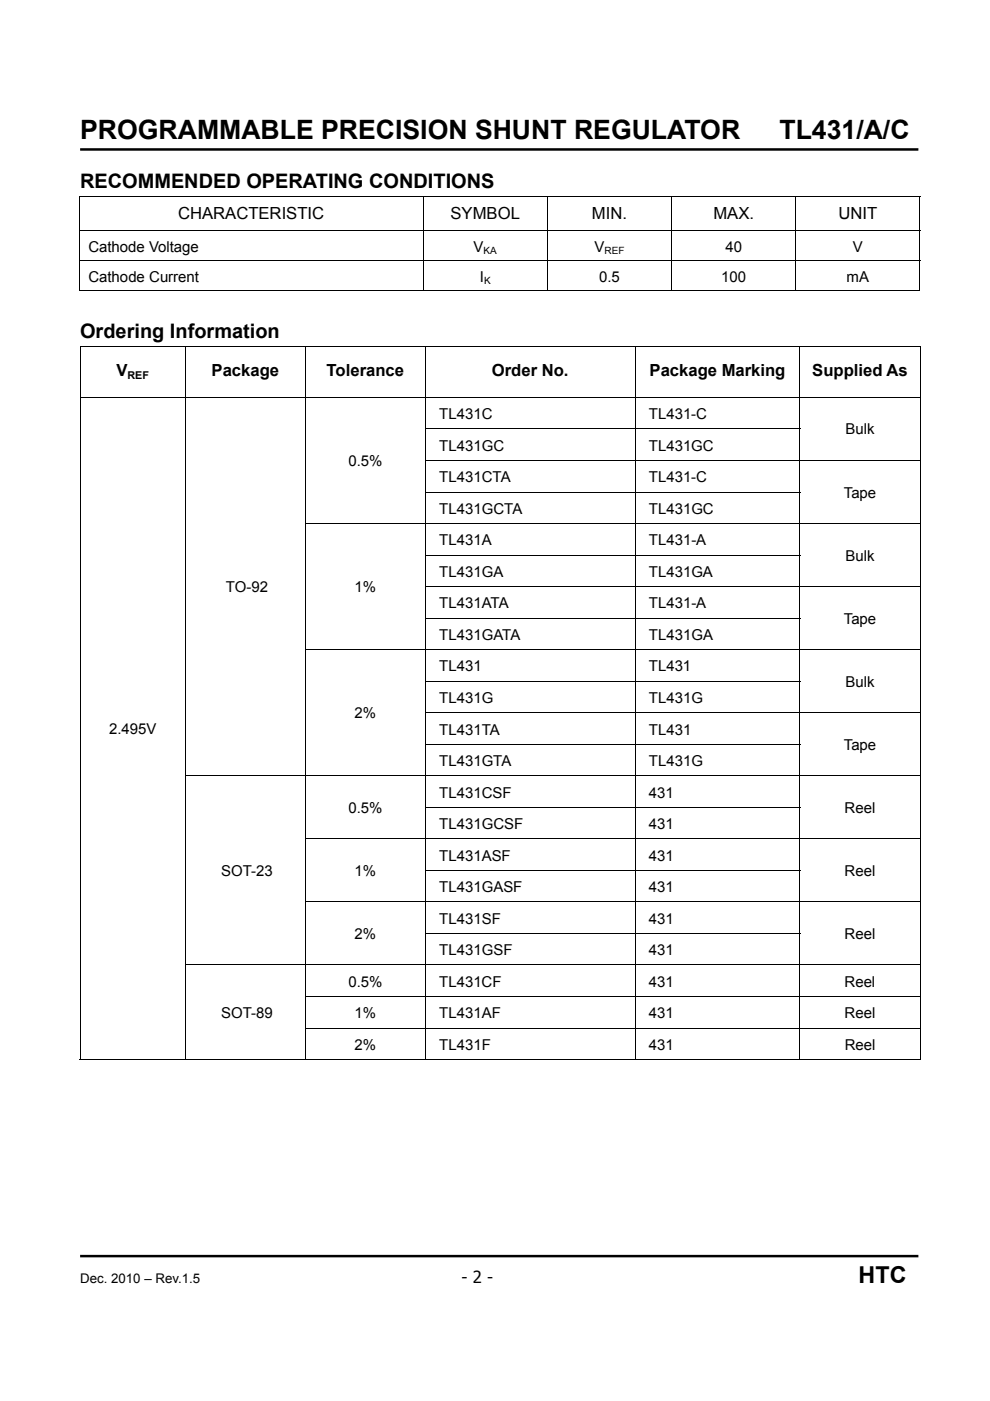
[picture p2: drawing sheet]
<svg xmlns="http://www.w3.org/2000/svg" width="210mm" height="297mm" viewBox="0 0 210 297" stroke-linecap="round" stroke-linejoin="round" font-family="sans-serif">
<defs><g id="words">
<g font-size="5.7">
<text x="17" y="29.5">PROGRAMMABLE PRECISION SHUNT REGULATOR</text>
<text x="165.3" y="29.5">TL431/A/C</text>
</g>
<text font-size="4.9" x="182.1" y="271.9">HTC</text>
<g font-size="4.2">
<text x="17" y="39.8">RECOMMENDED OPERATING CONDITIONS</text>
<text x="17" y="71.6">Ordering Information</text>
</g>
<g font-size="3.5">
<text x="37.8" y="46.5">CHARACTERISTIC</text>
<text x="95.6" y="46.5">SYMBOL</text>
<text x="125.6" y="46.5">MIN.</text>
<text x="151.3" y="46.5">MAX.</text>
<text x="177.9" y="46.5">UNIT</text>
<text x="24.7" y="79.7">V</text>
<text x="44.9" y="79.7">Package</text>
<text x="69.3" y="79.7">Tolerance</text>
<text x="104.3" y="79.7">Order No.</text>
<text x="137.8" y="79.7">Package Marking</text>
<text x="172.3" y="79.7">Supplied As</text>
<text x="97.9" y="271.9">- 2 -</text>
</g>
<g font-size="3.2">
<text x="18.8" y="53.4">Cathode Voltage</text>
<text x="100.5" y="53.4">V</text>
<text x="126.1" y="53.4">V</text>
<text x="153.9" y="53.4">40</text>
<text x="180.9" y="53.4">V</text>
<text x="18.8" y="59.9">Cathode Current</text>
<text x="101.8" y="59.9">I</text>
<text x="127.1" y="59.9">0.5</text>
<text x="153" y="59.9">100</text>
<text x="179.6" y="59.9">mA</text>
<text x="93.2" y="88.9">TL431C</text>
<text x="137.6" y="88.9">TL431-C</text>
<text x="93.2" y="95.6">TL431GC</text>
<text x="137.6" y="95.6">TL431GC</text>
<text x="179.3" y="92.1">Bulk</text>
<text x="73.9" y="98.8">0.5%</text>
<text x="93.2" y="102.3">TL431CTA</text>
<text x="137.6" y="102.3">TL431-C</text>
<text x="179" y="105.5">Tape</text>
<text x="93.2" y="108.9">TL431GCTA</text>
<text x="137.6" y="108.9">TL431GC</text>
<text x="93.2" y="115.6">TL431A</text>
<text x="137.6" y="115.6">TL431-A</text>
<text x="179.3" y="118.9">Bulk</text>
<text x="47.9" y="125.6">TO-92</text>
<text x="75.2" y="125.6">1%</text>
<text x="93.2" y="122.3">TL431GA</text>
<text x="137.6" y="122.3">TL431GA</text>
<text x="93.2" y="129">TL431ATA</text>
<text x="137.6" y="129">TL431-A</text>
<text x="93.2" y="135.7">TL431GATA</text>
<text x="137.6" y="135.7">TL431GA</text>
<text x="179" y="132.2">Tape</text>
<text x="93.2" y="142.4">TL431</text>
<text x="137.6" y="142.4">TL431</text>
<text x="93.2" y="149.1">TL431G</text>
<text x="137.6" y="149.1">TL431G</text>
<text x="179.3" y="145.6">Bulk</text>
<text x="23.1" y="155.6">2.495V</text>
<text x="75.2" y="152.3">2%</text>
<text x="93.2" y="155.7">TL431TA</text>
<text x="137.6" y="155.7">TL431</text>
<text x="179" y="159">Tape</text>
<text x="93.2" y="162.4">TL431GTA</text>
<text x="137.6" y="162.4">TL431G</text>
<text x="73.9" y="172.3">0.5%</text>
<text x="93.2" y="169.1">TL431CSF</text>
<text x="137.6" y="169.1">431</text>
<text x="179.2" y="172.3">Reel</text>
<text x="93.2" y="175.8">TL431GCSF</text>
<text x="137.6" y="175.8">431</text>
<text x="46.9" y="185.7">SOT-23</text>
<text x="75.2" y="185.7">1%</text>
<text x="93.2" y="182.5">TL431ASF</text>
<text x="137.6" y="182.5">431</text>
<text x="179.2" y="185.7">Reel</text>
<text x="93.2" y="189.2">TL431GASF</text>
<text x="137.6" y="189.2">431</text>
<text x="93.2" y="195.9">TL431SF</text>
<text x="137.6" y="195.9">431</text>
<text x="75.2" y="199.1">2%</text>
<text x="93.2" y="202.5">TL431GSF</text>
<text x="137.6" y="202.5">431</text>
<text x="179.2" y="199.1">Reel</text>
<text x="73.9" y="209.2">0.5%</text>
<text x="93.2" y="209.2">TL431CF</text>
<text x="137.6" y="209.2">431</text>
<text x="179.1" y="209.2">Reel</text>
<text x="46.9" y="215.8">SOT-89</text>
<text x="75.2" y="215.9">1%</text>
<text x="93.2" y="215.9">TL431AF</text>
<text x="137.6" y="215.9">431</text>
<text x="179.2" y="215.9">Reel</text>
<text x="75.2" y="222.6">2%</text>
<text x="93.2" y="222.6">TL431F</text>
<text x="137.6" y="222.6">431</text>
<text x="179.2" y="222.6">Reel</text>
</g>
<text font-size="2.8" x="17" y="271.9">Dec. 2010 – Rev.1.5</text>
<text font-size="2.3" x="27" y="80.3">REF</text>
<g font-size="2.1">
<text x="102.6" y="53.8">KA</text>
<text x="128.2" y="53.8">REF</text>
<text x="102.7" y="60.2">K</text>
</g>
</g></defs>
<path d="M17 31.7h177.8M17 266.3h177.8" fill="none" stroke="#000" stroke-width=".53"/>
<g fill="#000">
<path d="M16.8 41.7h.1v.1h-.1zM195 41.7h.2v.1h-.2zM16.9 73.4h.2v.2h-.2zM195 61.5h.2v.2h-.2zM195.1 73.4h.1v.2h-.1zM16.9 90.9h.2v.1h-.2zM16.9 97.6h.2v.1h-.2zM39.2 90.9h.2v.1h-.2zM39.2 97.6h.2v.1h-.2zM64.7 90.9h.2v.1h-.2zM64.7 97.6h.2v.1h-.2zM195.1 90.9h.1v.1h-.1z"/>
<path d="M16.9 104.2h.2v.2h-.2zM16.9 110.9h.2v.2h-.2zM16.9 117.6h.2v.2h-.2zM39.2 104.2h.2v.2h-.2zM39.2 110.9h.2v.2h-.2zM39.2 117.6h.2v.2h-.2zM64.7 104.2h.2v.2h-.2zM64.7 117.6h.2v.2h-.2zM195.1 104.2h.1v.2h-.1zM195.1 117.6h.1v.2h-.1zM16.9 124.3h.2v.2h-.2zM16.9 131h.2v.1h-.2z"/>
<path d="M16.9 137.7h.2v.1h-.2zM39.2 124.3h.2v.2h-.2zM39.2 131h.2v.1h-.2zM39.2 137.7h.2v.1h-.2zM64.7 124.3h.2v.2h-.2zM64.7 131h.2v.1h-.2zM195.1 131h.1v.1h-.1zM16.9 144.4h.2v.1h-.2zM16.9 151h.2v.2h-.2zM16.9 157.7h.2v.2h-.2zM39.2 144.4h.2v.1h-.2zM39.2 151h.2v.2h-.2z"/>
<path d="M39.2 157.7h.2v.2h-.2zM64.7 144.4h.2v.1h-.2zM64.7 151h.2v.2h-.2zM64.7 157.7h.2v.2h-.2zM195.1 144.4h.1v.1h-.1zM195.1 157.7h.1v.2h-.1zM16.9 164.4h.2v.2h-.2zM16.9 171.1h.2v.2h-.2zM16.9 177.8h.2v.1h-.2zM39.2 171.1h.2v.2h-.2zM39.2 177.8h.2v.1h-.2zM64.7 171.1h.2v.2h-.2z"/>
<path d="M195.1 171.1h.1v.2h-.1zM16.9 184.5h.2v.1h-.2zM16.9 191.2h.2v.1h-.2zM16.9 197.8h.2v.2h-.2zM39.2 184.5h.2v.1h-.2zM39.2 191.2h.2v.1h-.2zM39.2 197.8h.2v.2h-.2zM64.7 184.5h.2v.1h-.2zM64.7 197.8h.2v.2h-.2zM195.1 184.5h.1v.1h-.1zM195.1 197.8h.1v.2h-.1zM16.9 204.5h.2v.2h-.2z"/>
<path d="M16.9 211.2h.2v.2h-.2zM16.9 217.9h.2v.2h-.2zM39.2 211.2h.2v.2h-.2zM39.2 217.9h.2v.2h-.2zM195.1 224.6h.1v.1h-.1z"/>
</g>
<g fill="none" stroke="#000" stroke-width=".21">
<path d="M16.8 41.7h178.4M16.8 48.8h178.4M16.8 55.2h178.4M16.8 41.8v6.9M16.8 48.9v6.2M16.8 55.2v6.5M89.8 41.8v6.9M89.8 48.9v6.2M89.8 55.2v6.5M116.1 41.8v6.9M116.1 48.9v6.2M116.1 55.2v6.5"/>
<path d="M142.5 41.8v6.9M142.5 48.9v6.2M142.5 55.2v6.5M168.8 41.8v6.9M168.8 48.9v6.2M168.8 55.2v6.5M195.1 41.8v6.9M195.1 48.9v6.2M195.1 55.2v6.5M16.8 61.6h72.9M16.9 73.5h178.3M17 73.6v10.6"/>
<path d="M39.3 73.6v10.6M64.8 73.6v10.6M89.9 61.6h26.1M90.2 73.6v10.6M116.2 61.6h26.2M134.7 73.6v10.6M142.5 61.6h26.2M168.9 61.6h26.1M169.7 73.6v10.6M195.1 73.6v10.6M16.9 84.3h178.3M17 84.3v6.6"/>
<path d="M17 91v6.6M17 97.7v6.5M39.3 84.3v6.6M39.3 91v6.6M39.3 97.7v6.5M64.8 84.3v6.6M64.8 91v6.6M64.8 97.7v6.5M90.1 91h79.7M90.1 97.6h105.1M90.2 84.3v6.6M90.2 91v6.6"/>
<path d="M90.2 97.7v6.5M134.7 84.3v6.6M134.7 91v6.6M134.7 97.7v6.5M169.7 84.3v6.6M169.7 91v6.6M169.7 97.7v6.5M195.1 84.3v6.6M195.1 91v6.6M195.1 97.7v6.5M17 104.4v6.5M17 111.1v6.5"/>
<path d="M17 117.8v6.5M39.3 104.4v6.5M39.3 111.1v6.5M39.3 117.8v6.5M64.7 111h130.5M64.8 104.4v6.5M64.8 111.1v6.5M64.8 117.8v6.5M90.1 104.3h79.7M90.1 117.7h79.7M90.2 104.4v6.5M90.2 111.1v6.5"/>
<path d="M90.2 117.8v6.5M134.7 104.4v6.5M134.7 111.1v6.5M134.7 117.8v6.5M169.7 104.4v6.5M169.7 111.1v6.5M169.7 117.8v6.5M195.1 104.4v6.5M195.1 111.1v6.5M195.1 117.8v6.5M17 124.5v6.5M17 131.1v6.6"/>
<path d="M17 137.8v6.6M39.3 124.5v6.5M39.3 131.1v6.6M39.3 137.8v6.6M64.7 137.8h130.5M64.8 124.5v6.5M64.8 131.1v6.6M64.8 137.8v6.6M90.1 124.4h105.1M90.1 131.1h79.7M90.2 124.5v6.5M90.2 131.1v6.6"/>
<path d="M90.2 137.8v6.6M134.7 124.5v6.5M134.7 131.1v6.6M134.7 137.8v6.6M169.7 124.5v6.5M169.7 131.1v6.6M169.7 137.8v6.6M195.1 124.5v6.5M195.1 131.1v6.6M195.1 137.8v6.6M17 144.5v6.5M17 151.2v6.5"/>
<path d="M17 157.9v6.5M39.3 144.5v6.5M39.3 151.2v6.5M39.3 157.9v6.5M64.8 144.5v6.5M64.8 151.2v6.5M64.8 157.9v6.5M90.1 144.4h79.7M90.1 151.1h105.1M90.1 157.8h79.7M90.2 144.5v6.5M90.2 151.2v6.5"/>
<path d="M90.2 157.9v6.5M134.7 144.5v6.5M134.7 151.2v6.5M134.7 157.9v6.5M169.7 144.5v6.5M169.7 151.2v6.5M169.7 157.9v6.5M195.1 144.5v6.5M195.1 151.2v6.5M195.1 157.9v6.5M17 164.6v6.5M17 171.3v6.5"/>
<path d="M17 177.9v6.6M39.2 164.5h156M39.3 164.6v6.5M39.3 171.3v6.5M39.3 177.9v6.6M64.7 177.9h130.5M64.8 164.6v6.5M64.8 171.3v6.5M64.8 177.9v6.6M90.1 171.2h79.7M90.2 164.6v6.5M90.2 171.3v6.5"/>
<path d="M90.2 177.9v6.6M134.7 164.6v6.5M134.7 171.3v6.5M134.7 177.9v6.6M169.7 164.6v6.5M169.7 171.3v6.5M169.7 177.9v6.6M195.1 164.6v6.5M195.1 171.3v6.5M195.1 177.9v6.6M17 184.6v6.6M17 191.3v6.5"/>
<path d="M17 198v6.5M39.3 184.6v6.6M39.3 191.3v6.5M39.3 198v6.5M64.7 191.2h130.5M64.8 184.6v6.6M64.8 191.3v6.5M64.8 198v6.5M90.1 184.6h79.7M90.1 197.9h79.7M90.2 184.6v6.6M90.2 191.3v6.5"/>
<path d="M90.2 198v6.5M134.7 184.6v6.6M134.7 191.3v6.5M134.7 198v6.5M169.7 184.6v6.6M169.7 191.3v6.5M169.7 198v6.5M195.1 184.6v6.6M195.1 191.3v6.5M195.1 198v6.5M17 204.7v6.5M17 211.4v6.5"/>
<path d="M17 218.1v6.6M39.2 204.6h156M39.3 204.7v6.5M39.3 211.4v6.5M39.3 218.1v6.6M64.7 211.3h130.5M64.7 218h130.5M64.8 204.7v6.5M64.8 211.4v6.5M64.8 218.1v6.6M90.2 204.7v6.5M90.2 211.4v6.5"/>
<path d="M90.2 218.1v6.6M134.7 204.7v6.5M134.7 211.4v6.5M134.7 218.1v6.6M169.7 204.7v6.5M169.7 211.4v6.5M169.7 218.1v6.6M195.1 204.7v6.5M195.1 211.4v6.5M195.1 218.1v6.6M16.9 224.7h22.3M39.4 224.7h25.3"/>
<path d="M64.9 224.7h25.2M90.3 224.7h44.3M134.8 224.7h34.8M169.8 224.7h25.3"/>
</g>
<use href="#words"/>
</svg>
